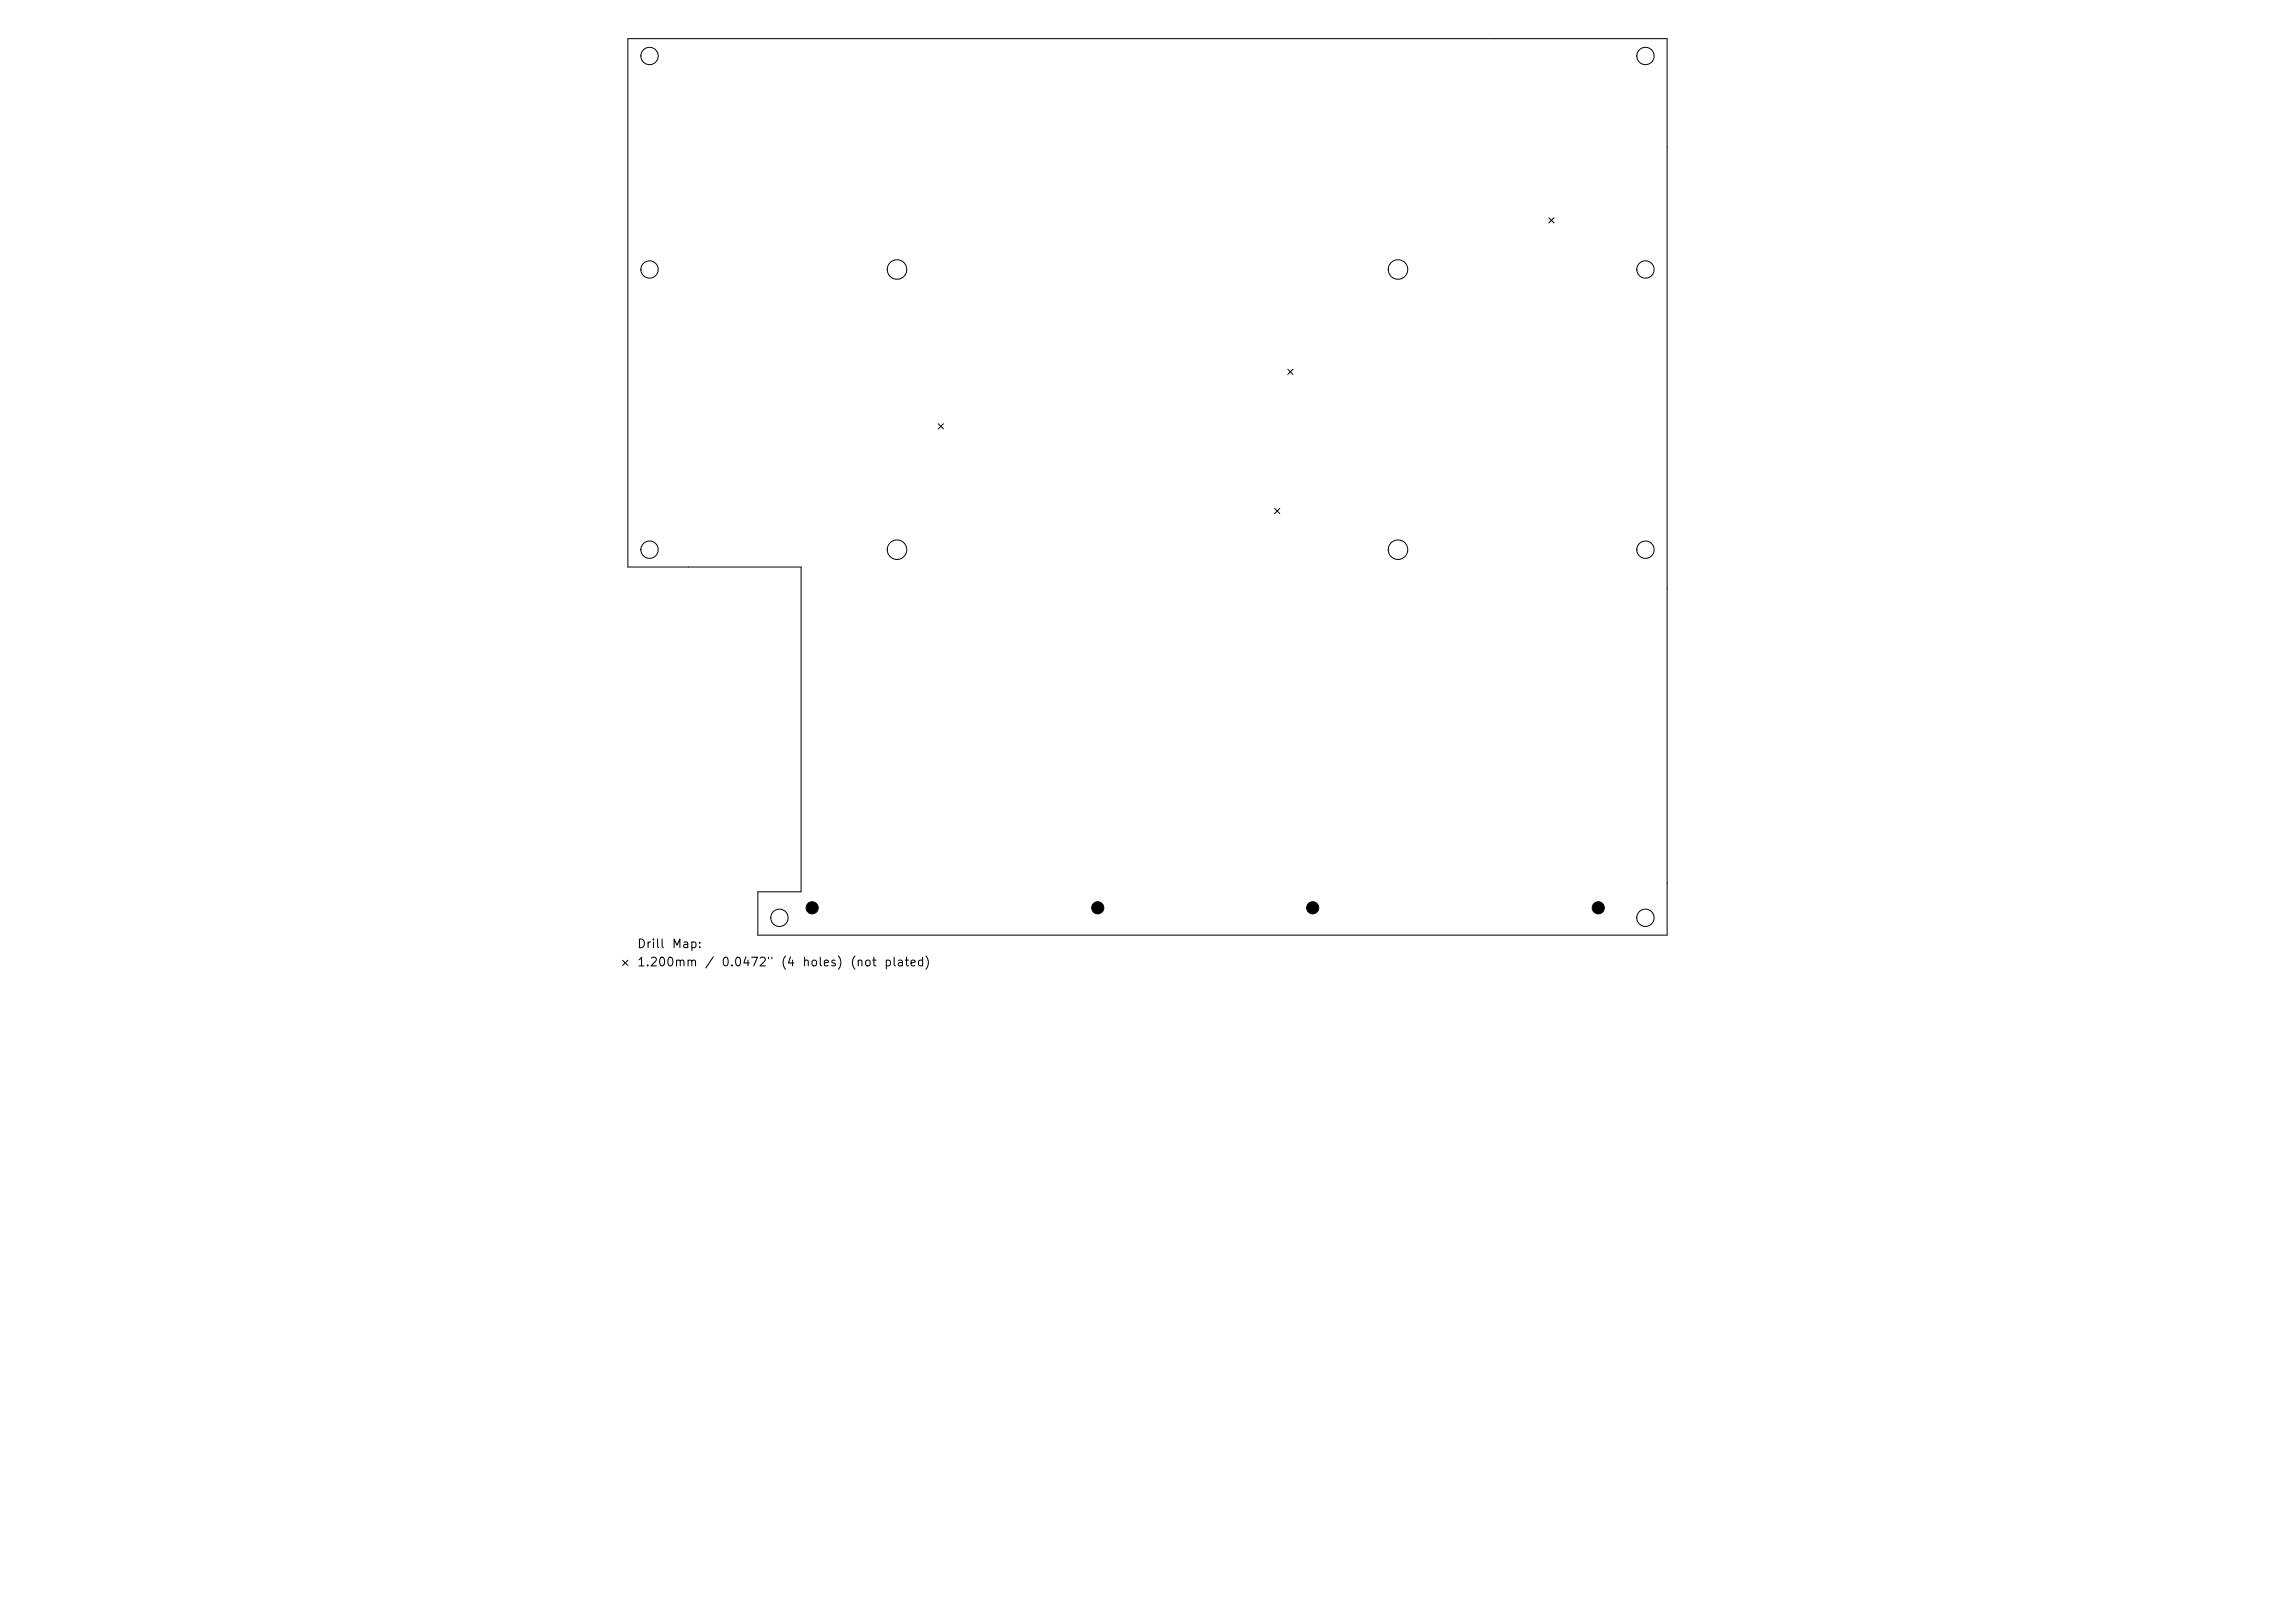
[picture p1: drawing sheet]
<svg xmlns="http://www.w3.org/2000/svg" width="297mm" height="210mm" viewBox="0 0 297 210" stroke-linecap="round" stroke-linejoin="round" font-family="sans-serif">
<defs><g id="words">
<g font-size="1.1">
<text x="82.4" y="123">Drill</text>
<text x="82.4" y="125.3">1.200mm</text>
<text x="86.9" y="123">Map:</text>
<text x="91.1" y="125.3">/</text>
<text x="93.3" y="125.3">0.0472&quot;</text>
<text x="101" y="125.3">(4</text>
<text x="103.7" y="125.3">holes)</text>
<text x="109.9" y="125.3">(not</text>
<text x="114.3" y="125.3">plated)</text>
</g>
</g></defs>
<g fill="none" stroke="#000" stroke-width=".13">
<path d="M81.3 5h134.4v116h-117.6v-5.6h5.6v-42h-22.4zM200.4 28.2l.7 .7M201.1 28.2l-.7 .7M121.4 54.8l.7 .7M122.1 54.8l-.7 .7M166.7 47.8l.6 .6M167.3 47.8l-.6 .6M164.9 65.8l.7 .7M165.6 65.8l-.7 .7M80.6 124.3l.7 .6M81.3 124.3l-.7 .6"/>
<circle cx="84.1" cy="7.2" r="1.12"/>
<circle cx="212.9" cy="7.2" r="1.12"/>
<circle cx="84.1" cy="34.9" r="1.12"/>
<circle cx="116.1" cy="34.9" r="1.26"/>
<circle cx="180.9" cy="34.9" r="1.26"/>
<circle cx="212.9" cy="34.9" r="1.12"/>
<circle cx="84.1" cy="71.1" r="1.12"/>
<circle cx="116.1" cy="71.1" r="1.26"/>
<circle cx="180.9" cy="71.1" r="1.26"/>
<circle cx="212.9" cy="71.1" r="1.12"/>
<circle cx="100.9" cy="118.8" r="1.12"/>
<circle cx="212.9" cy="118.8" r="1.12"/>
</g>
<g fill="#000" stroke="#000" stroke-width=".13">
<circle cx="105.1" cy="117.5" r=".78"/>
<circle cx="142.1" cy="117.5" r=".78"/>
<circle cx="169.9" cy="117.5" r=".78"/>
<circle cx="206.8" cy="117.5" r=".78"/>
</g>
<use href="#words"/>
</svg>
